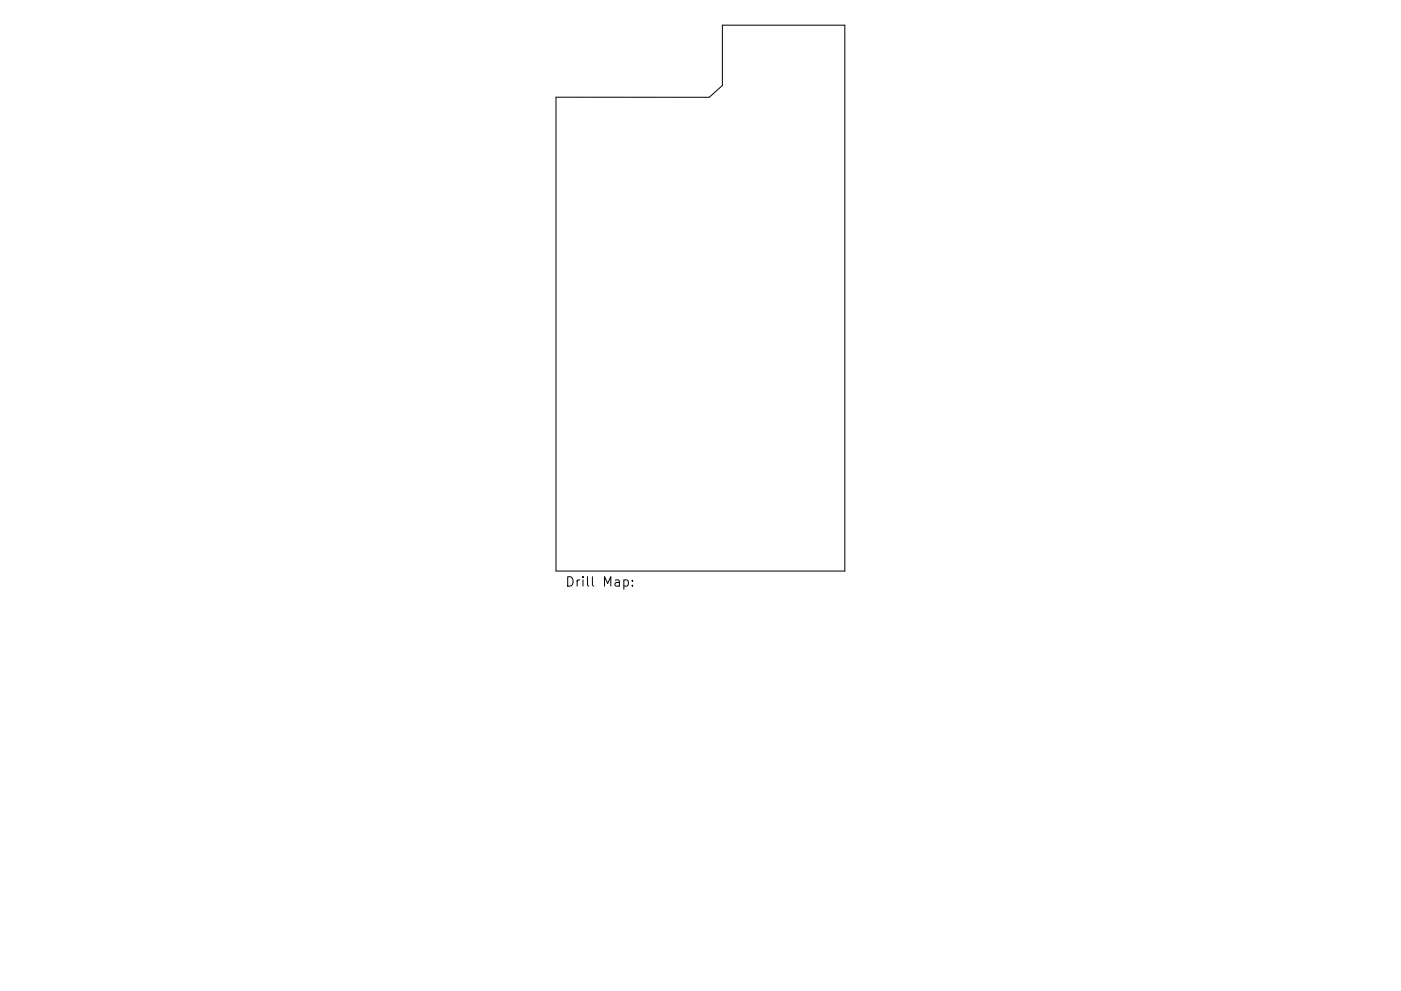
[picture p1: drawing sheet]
<svg xmlns="http://www.w3.org/2000/svg" width="297mm" height="210mm" viewBox="0 0 297 210" stroke-linecap="round" stroke-linejoin="round" font-family="sans-serif">
<defs><g id="words">
<text font-size="2.8" x="119.8" y="124.5">Drill Map:</text>
</g></defs>
<path d="M117.9 20.6h32.5l2.8-2.5v-12.8h25.9v115.9h-61.2zM132.3 123.1l.5-.1 .4 .4v.6l-.2 .3h-.7M134.1 124.2v.2M134.1 123.1v.2" fill="none" stroke="#000" stroke-width=".21"/>
<use href="#words"/>
</svg>
